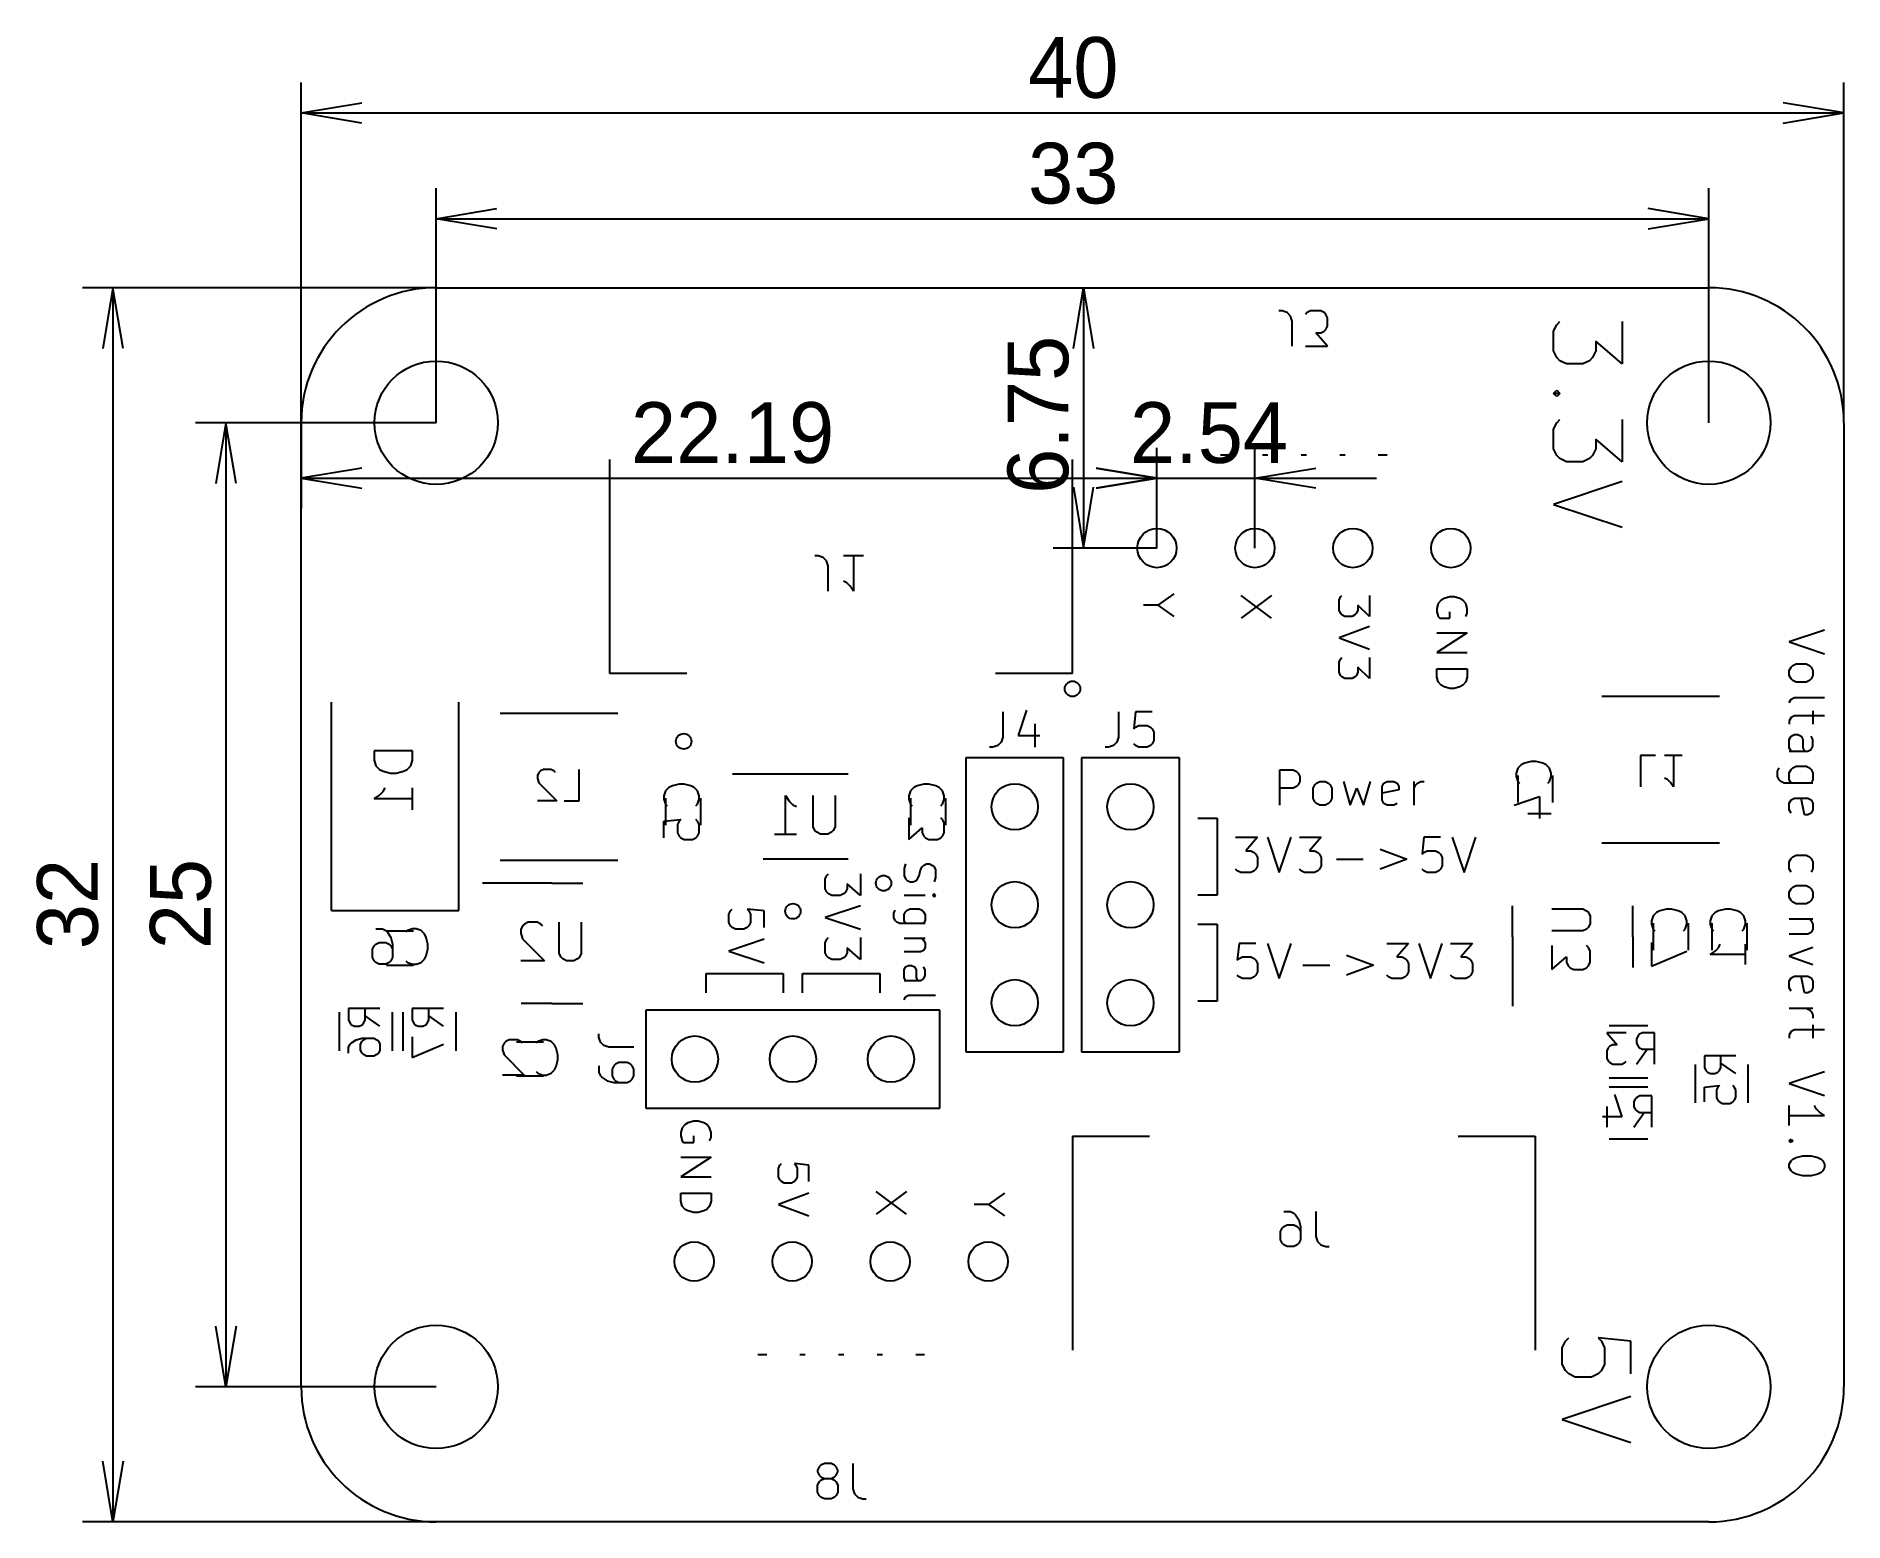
# Model space of a CAD drawing. Header units: millimetres. Extents: x -6.9 to 40, y -32 to 6.5.
import ezdxf
from ezdxf.enums import TextEntityAlignment as Align

# ---------------------------------------------------------------- set-up
doc = ezdxf.new("R2010")
doc.units = ezdxf.units.MM
for name, color, linetype in [('BLACK', 7, 'Continuous'), ('Default', 7, 'Continuous'), ('WHITE', 7, 'Continuous')]:
    doc.layers.add(name, color=color, linetype=linetype)
doc.styles.add('SEACAD_Solid_Edge_ANSI', font='seans.ttf')
doc.dimstyles.new('JIS_(mm)', dxfattribs={"dimtxt": 1.575, "dimasz": 1.575, "dimexe": 0.7875, "dimexo": 0, "dimgap": 0.39375, "dimtad": 1, "dimdsep": 46, "dimtxsty": 'SEACAD_Solid_Edge_ANSI', "dimblk1": '_SE_OPEN', "dimblk2": '_SE_OPEN', "dimsah": 1, "dimcen": 0.7875, "dimadec": 0, "dimazin": 0, "dimtfac": 0.5, "dimtmove": 0, "dimatfit": 3, "dimfxl": 1, "dimarcsym": 0})

msp = doc.modelspace()

# ---------------------------------------------------------------- blocks, each defined once
blk = doc.blocks.new('DMBLK1')
at = {"layer": 'Default', "color": 7, "linetype": 'Continuous'}
for p, q in [((0, -3.5), (0, 5.319)), ((40, -3.5), (40, 5.319)), ((0, 4.532), (40, 4.532))]:
    blk.add_line(p, q, dxfattribs=at)
for points in [[(1.575, 4.269), (0, 4.532), (1.575, 4.794)], [(38.425, 4.269), (40, 4.532), (38.425, 4.794)]]:
    blk.add_lwpolyline(points, dxfattribs=at)
at = {"layer": 'Default', "color": 7, "linetype": 'Continuous', "style": 'SEACAD_Solid_Edge_ANSI'}
blk.add_text('40', height=1.575, dxfattribs=at).set_placement((18.848, 6.5), align=Align.TOP_LEFT)
blk = doc.blocks.new('_SE_OPEN')
at = {"color": 0}
for p, q in [((-1, 0.1665), (0, 0)), ((0, 0), (-1, -0.1665)), ((0, 0), (-1, 0))]:
    blk.add_line(p, q, dxfattribs=at)
blk = doc.blocks.new('DMBLK2')
at = {"layer": 'Default', "color": 7, "linetype": 'Continuous'}
for p, q in [((3.5, 0), (-5.668, 0)), ((-4.881, 0), (-4.881, -32)), ((3.5, -32), (-5.668, -32))]:
    blk.add_line(p, q, dxfattribs=at)
for points in [[(-4.618, -1.575), (-4.881, 0), (-5.143, -1.575)], [(-4.618, -30.425), (-4.881, -32), (-5.143, -30.425)]]:
    blk.add_lwpolyline(points, dxfattribs=at)
at = {"layer": 'Default', "color": 7, "linetype": 'Continuous', "style": 'SEACAD_Solid_Edge_ANSI'}
blk.add_text('32', height=1.575, rotation=90, dxfattribs=at).set_placement((-6.85, -17.152), align=Align.TOP_LEFT)
blk = doc.blocks.new('DMBLK3')
at = {"layer": 'Default', "color": 7, "linetype": 'Continuous'}
for p, q in [((3.5, -3.5), (-2.741, -3.5)), ((-1.953, -3.5), (-1.953, -28.5)), ((3.5, -28.5), (-2.741, -28.5))]:
    blk.add_line(p, q, dxfattribs=at)
for points in [[(-1.691, -5.075), (-1.953, -3.5), (-2.216, -5.075)], [(-1.691, -26.925), (-1.953, -28.5), (-2.216, -26.925)]]:
    blk.add_lwpolyline(points, dxfattribs=at)
at = {"layer": 'Default', "color": 7, "linetype": 'Continuous', "style": 'SEACAD_Solid_Edge_ANSI'}
blk.add_text('25', height=1.575, rotation=90, dxfattribs=at).set_placement((-3.922, -17.152), align=Align.TOP_LEFT)
blk = doc.blocks.new('DMBLK4')
at = {"layer": 'Default', "color": 7, "linetype": 'Continuous'}
for p, q in [((3.5, -3.5), (3.5, 2.578)), ((36.5, -3.5), (36.5, 2.578)), ((3.5, 1.791), (36.5, 1.791))]:
    blk.add_line(p, q, dxfattribs=at)
for points in [[(5.075, 1.528), (3.5, 1.791), (5.075, 2.053)], [(34.925, 1.528), (36.5, 1.791), (34.925, 2.053)]]:
    blk.add_lwpolyline(points, dxfattribs=at)
at = {"layer": 'Default', "color": 7, "linetype": 'Continuous', "style": 'SEACAD_Solid_Edge_ANSI'}
blk.add_text('33', height=1.575, dxfattribs=at).set_placement((18.848, 3.76), align=Align.TOP_LEFT)
blk = doc.blocks.new('DMBLK5')
at = {"layer": 'Default', "color": 7, "linetype": 'Continuous'}
for p, q in [((22.19, -6.75), (22.19, -4.149)), ((24.73, -6.75), (24.73, -4.149)), ((19.04, -4.936), (27.88, -4.936))]:
    blk.add_line(p, q, dxfattribs=at)
for points in [[(20.615, -5.199), (22.19, -4.936), (20.615, -4.674)], [(26.305, -5.199), (24.73, -4.936), (26.305, -4.674)]]:
    blk.add_lwpolyline(points, dxfattribs=at)
at = {"layer": 'Default', "color": 7, "linetype": 'Continuous', "style": 'SEACAD_Solid_Edge_ANSI'}
blk.add_text('2.54', height=1.575, dxfattribs=at).set_placement((21.491, -2.968), align=Align.TOP_LEFT)
blk = doc.blocks.new('DMBLK6')
at = {"layer": 'Default', "color": 7, "linetype": 'Continuous'}
for p, q in [((0, -3.5), (0, -5.724)), ((22.19, -6.75), (22.19, -4.149)), ((0, -4.936), (22.19, -4.936))]:
    blk.add_line(p, q, dxfattribs=at)
for points in [[(1.575, -4.674), (0, -4.936), (1.575, -5.199)], [(20.615, -4.674), (22.19, -4.936), (20.615, -5.199)]]:
    blk.add_lwpolyline(points, dxfattribs=at)
at = {"layer": 'Default', "color": 7, "linetype": 'Continuous', "style": 'SEACAD_Solid_Edge_ANSI'}
blk.add_text('22.19', height=1.575, dxfattribs=at).set_placement((8.55, -2.968), align=Align.TOP_LEFT)
blk = doc.blocks.new('DMBLK7')
at = {"layer": 'Default', "color": 7, "linetype": 'Continuous'}
for p, q in [((3.5, 0), (21.071, 0)), ((20.284, 0), (20.284, -6.75)), ((22.19, -6.75), (19.496, -6.75))]:
    blk.add_line(p, q, dxfattribs=at)
for points in [[(20.021, -1.575), (20.284, 0), (20.546, -1.575)], [(20.021, -5.175), (20.284, -6.75), (20.546, -5.175)]]:
    blk.add_lwpolyline(points, dxfattribs=at)
at = {"layer": 'Default', "color": 7, "linetype": 'Continuous', "style": 'SEACAD_Solid_Edge_ANSI'}
blk.add_text('6.75', height=1.575, rotation=90, dxfattribs=at).set_placement((18.315, -5.344), align=Align.TOP_LEFT)

# ---------------------------------------------------------------- dimensions: what is measured, and where the dimension line sits
at = {"layer": 'Default', "color": 7, "linetype": 'Continuous'}
for base, p1, p2, angle, picture, middle, dimtype in [((0, 4.53152), (0, -3.5), (40, -3.5), 0, 'DMBLK1', (20, 4.53152), 161), ((3.5, 1.79082), (3.5, -3.5), (36.5, -3.5), 0, 'DMBLK4', (20, 1.79082), 161), ((-4.88086, 0), (3.5, 0), (3.5, -32), 270, 'DMBLK2', (-4.88086, -16), 161), ((20.28372, -6.75), (3.5, 0), (22.19, -6.75), 90, 'DMBLK7', (20.28372, -3.375), 160), ((22.19, -4.93634), (22.19, -6.75), (24.73, -6.75), 0, 'DMBLK5', (23.46, -4.93634), 161), ((-1.9533, -3.5), (3.5, -3.5), (3.5, -28.5), 270, 'DMBLK3', (-1.9533, -16), 161)]:
    dim = msp.add_linear_dim(base=base, p1=p1, p2=p2, angle=angle, text='\\A1;<>', dimstyle='JIS_(mm)', dxfattribs=at)
    dim.commit()
    dim.dimension.update_dxf_attribs({"geometry": picture, "text_midpoint": middle, "dimtype": dimtype})
dim = msp.add_linear_dim(base=(22.19, -4.93634), p1=(0, -3.5), p2=(22.19, -6.75), text='\\A1;<>', dimstyle='JIS_(mm)', dxfattribs=at)
dim.commit()
dim.dimension.update_dxf_attribs({"geometry": 'DMBLK6', "text_midpoint": (11.095, -4.93634), "dimtype": 160})

# ---------------------------------------------------------------- linework, layer by layer
at = {"layer": 'BLACK', "color": 7, "linetype": 'Continuous'}
for p, q in [((3.5, 0), (36.5, 0)), ((25.4339, -0.60234), (25.3469, -0.60234)), ((25.5646, -0.64589), (25.4339, -0.60234)), ((25.6517, -0.73297), (25.5646, -0.64589)), ((25.6952, -0.8636), (25.6517, -0.73297)), ((25.6952, -1.51674), (25.6952, -0.8636)), ((26.0871, -0.64589), (26.0435, -0.68943)), ((26.1742, -0.60234), (26.0871, -0.64589)), ((26.4354, -0.60234), (26.1742, -0.60234)), ((26.5225, -0.64589), (26.4354, -0.60234)), ((26.5661, -0.68943), (26.5225, -0.64589)), ((26.6096, -0.77651), (26.5661, -0.68943)), ((26.6096, -0.99423), (26.6096, -0.77651)), ((32.5543, -0.96), (32.639, -0.87533)), ((34.2477, -0.87533), (34.2477, -1.976)), ((26.6096, -1.51674), (26.3048, -1.1684)), ((26.3048, -1.1684), (26.4354, -1.1684)), ((26.4354, -1.1684), (26.5225, -1.12486)), ((26.5225, -1.12486), (26.5661, -1.08131)), ((26.5661, -1.08131), (26.6096, -0.99423)), ((32.4697, -1.12933), (32.5543, -0.96)), ((32.4697, -1.63733), (32.4697, -1.12933)), ((34.2477, -1.976), (33.5703, -1.38333)), ((33.5703, -1.38333), (33.5703, -1.63733)), ((26.0435, -1.51674), (26.6096, -1.51674)), ((32.5543, -1.80667), (32.4697, -1.63733)), ((32.639, -1.89133), (32.5543, -1.80667)), ((33.4857, -1.80667), (33.401, -1.89133)), ((33.5703, -1.63733), (33.4857, -1.80667)), ((32.8083, -1.976), (32.639, -1.89133)), ((33.2317, -1.976), (32.8083, -1.976)), ((33.401, -1.89133), (33.2317, -1.976)), ((32.4697, -2.738), (32.5543, -2.65333)), ((32.5543, -2.82267), (32.4697, -2.738)), ((32.639, -2.738), (32.4697, -2.738)), ((32.5543, -2.65333), (32.639, -2.738)), ((32.639, -2.738), (32.5543, -2.82267)), ((0, -28.5), (0, -3.5)), ((32.4697, -3.66933), (32.5543, -3.5)), ((32.4697, -4.17733), (32.4697, -3.66933)), ((32.5543, -3.5), (32.639, -3.41533)), ((34.2477, -3.41533), (34.2477, -4.516)), ((40, -3.5), (40, -28.5)), ((32.5543, -4.34667), (32.4697, -4.17733)), ((33.5703, -4.17733), (33.4857, -4.34667)), ((34.2477, -4.516), (33.5703, -3.92333)), ((33.5703, -3.92333), (33.5703, -4.17733)), ((8, -10), (8, -4.45)), ((20, -10), (20, -4.45)), ((24.067, -4.3395), (23.841, -4.3395)), ((25.067, -4.3395), (24.929, -4.3395)), ((26.067, -4.3395), (25.929, -4.3395)), ((27.067, -4.3395), (26.929, -4.3395)), ((28.159, -4.3395), (27.929, -4.3395)), ((32.639, -4.43133), (32.5543, -4.34667)), ((32.8083, -4.516), (32.639, -4.43133)), ((33.2317, -4.516), (32.8083, -4.516)), ((33.401, -4.43133), (33.2317, -4.516)), ((33.4857, -4.34667), (33.401, -4.43133)), ((34.2477, -5.024), (32.4697, -5.61667)), ((32.4697, -5.61667), (34.2477, -6.20933)), ((13.4039, -6.95234), (13.3169, -6.95234)), ((13.5346, -6.99588), (13.4039, -6.95234)), ((13.6217, -7.08297), (13.5346, -6.99588)), ((14.5796, -6.95234), (14.0571, -6.95234)), ((14.3183, -6.95234), (14.3183, -7.86674)), ((13.6652, -7.2136), (13.6217, -7.08297)), ((13.6652, -7.86674), (13.6652, -7.2136)), ((14.1442, -7.64903), (14.0571, -7.60548)), ((14.2313, -7.73611), (14.1442, -7.64903)), ((14.3183, -7.86674), (14.2313, -7.73611)), ((22.6281, -7.93373), (22.2156, -8.23006)), ((22.2156, -8.23006), (21.8407, -8.23006)), ((22.2156, -8.23006), (22.6281, -8.52639)), ((25.1635, -7.97606), (24.3761, -8.56873)), ((25.1635, -8.56873), (24.3761, -7.97606)), ((26.9115, -8.10306), (26.949, -8.01839)), ((26.9115, -8.35706), (26.9115, -8.10306)), ((26.949, -8.44173), (26.9115, -8.35706)), ((26.949, -8.01839), (26.9865, -7.97606)), ((27.3989, -8.35706), (27.3615, -8.44173)), ((27.6989, -8.52639), (27.3989, -8.23006)), ((27.3989, -8.23006), (27.3989, -8.35706)), ((27.6989, -7.97606), (27.6989, -8.52639)), ((29.4844, -8.18773), (29.4469, -8.31473)), ((29.4469, -8.31473), (29.4469, -8.39939)), ((29.4469, -8.39939), (29.4844, -8.52639)), ((29.5594, -8.10306), (29.4844, -8.18773)), ((29.6344, -8.06073), (29.5594, -8.10306)), ((29.7844, -8.01839), (29.6344, -8.06073)), ((29.8969, -8.01839), (29.7844, -8.01839)), ((29.7844, -8.56873), (29.7844, -8.39939)), ((30.0469, -8.06073), (29.8969, -8.01839)), ((30.1219, -8.10306), (30.0469, -8.06073)), ((30.1968, -8.18773), (30.1219, -8.10306)), ((30.2343, -8.31473), (30.1968, -8.18773)), ((30.2343, -8.44173), (30.2343, -8.31473)), ((27.6989, -8.78039), (26.9115, -9.07673)), ((26.9865, -8.48406), (26.949, -8.44173)), ((27.0615, -8.52639), (26.9865, -8.48406)), ((27.249, -8.52639), (27.0615, -8.52639)), ((27.324, -8.48406), (27.249, -8.52639)), ((27.3615, -8.44173), (27.324, -8.48406)), ((29.4844, -8.52639), (29.5219, -8.56873)), ((29.5219, -8.56873), (29.7844, -8.56873)), ((30.1968, -8.52639), (30.2343, -8.44173)), ((39.5007, -8.88074), (38.5863, -9.18554)), ((26.9115, -9.07673), (27.6989, -9.37306)), ((29.4469, -8.94973), (30.2343, -8.94973)), ((30.2343, -8.94973), (29.4469, -9.45773)), ((38.5863, -9.18554), (39.5007, -9.49034)), ((26.9115, -9.71173), (26.949, -9.62706)), ((26.9115, -9.96573), (26.9115, -9.71173)), ((26.949, -9.62706), (26.9865, -9.58473)), ((27.6989, -10.1351), (27.3989, -9.83873)), ((27.3989, -9.83873), (27.3989, -9.96573)), ((27.6989, -9.58473), (27.6989, -10.1351)), ((29.4469, -9.45773), (30.2343, -9.45773)), ((38.5863, -9.92577), (38.6299, -9.83868)), ((38.6299, -9.83868), (38.6734, -9.79514)), ((38.6734, -9.79514), (38.7605, -9.7516)), ((38.7605, -9.7516), (39.0218, -9.7516)), ((39.0218, -9.7516), (39.1089, -9.79514)), ((39.1089, -9.79514), (39.1524, -9.83868)), ((39.1524, -9.83868), (39.1959, -9.92577)), ((10, -10), (8, -10)), ((20, -10), (18, -10)), ((26.949, -10.0504), (26.9115, -9.96573)), ((26.9865, -10.0927), (26.949, -10.0504)), ((27.0615, -10.1351), (26.9865, -10.0927)), ((27.249, -10.1351), (27.0615, -10.1351)), ((27.324, -10.0927), (27.249, -10.1351)), ((27.3615, -10.0504), (27.324, -10.0927)), ((27.3989, -9.96573), (27.3615, -10.0504)), ((29.4469, -9.88106), (30.2343, -9.88106)), ((29.4469, -10.0927), (29.4469, -9.88106)), ((29.4844, -10.2197), (29.4469, -10.0927)), ((29.5594, -10.3044), (29.4844, -10.2197)), ((29.6344, -10.3467), (29.5594, -10.3044)), ((30.1219, -10.3044), (30.0469, -10.3467)), ((30.1968, -10.2197), (30.1219, -10.3044)), ((30.2343, -10.0927), (30.1968, -10.2197)), ((30.2343, -9.88106), (30.2343, -10.0927)), ((38.5863, -10.0564), (38.5863, -9.92577)), ((38.6299, -10.1435), (38.5863, -10.0564)), ((38.6734, -10.187), (38.6299, -10.1435)), ((38.7605, -10.2306), (38.6734, -10.187)), ((39.0218, -10.2306), (38.7605, -10.2306)), ((39.1089, -10.187), (39.0218, -10.2306)), ((39.1524, -10.1435), (39.1089, -10.187)), ((39.1959, -10.0564), (39.1524, -10.1435)), ((39.1959, -9.92577), (39.1959, -10.0564)), ((0.786, -16.15), (0.786, -10.75)), ((4.086, -16.15), (4.086, -10.75)), ((29.7844, -10.3891), (29.6344, -10.3467)), ((29.8969, -10.3891), (29.7844, -10.3891)), ((30.0469, -10.3467), (29.8969, -10.3891)), ((36.774, -10.595), (33.726, -10.595)), ((38.5863, -10.7531), (38.6299, -10.666)), ((38.6299, -10.666), (38.717, -10.6225)), ((38.717, -10.6225), (39.5007, -10.6225)), ((5.162, -11.031), (8.21, -11.031)), ((18.1952, -10.9993), (18.1952, -11.6524)), ((18.8048, -10.9557), (18.5871, -11.6089)), ((21.1952, -10.9993), (21.1952, -11.6524)), ((21.6306, -10.9993), (21.5871, -11.4347)), ((22.0661, -10.9993), (21.6306, -10.9993)), ((38.6299, -11.145), (38.5863, -11.2321)), ((38.5863, -11.2321), (38.5863, -11.3191)), ((38.717, -11.1014), (38.6299, -11.145)), ((39.5007, -11.1014), (38.717, -11.1014)), ((39.1959, -10.9708), (39.1959, -11.3191)), ((18.1952, -11.6524), (18.1517, -11.783)), ((18.5871, -11.6089), (19.1531, -11.6089)), ((19.0225, -11.3041), (19.0225, -11.9137)), ((21.1952, -11.6524), (21.1517, -11.783)), ((21.5871, -11.4347), (21.6306, -11.3911)), ((21.6306, -11.3911), (21.7177, -11.3476)), ((21.7177, -11.3476), (21.9354, -11.3476)), ((21.9354, -11.3476), (22.0225, -11.3911)), ((22.0225, -11.3911), (22.0661, -11.4347)), ((22.0661, -11.4347), (22.1096, -11.5218)), ((22.1096, -11.5218), (22.1096, -11.7395)), ((38.5863, -11.711), (38.6299, -11.6239)), ((38.5863, -11.9287), (38.5863, -11.711)), ((38.6299, -11.6239), (38.717, -11.5804)), ((38.717, -11.5804), (38.8041, -11.5804)), ((38.8041, -11.5804), (38.8911, -11.6239)), ((38.8911, -11.6239), (38.9347, -11.711)), ((38.9347, -11.711), (38.9347, -11.9287)), ((39.1959, -11.711), (39.1524, -11.6239)), ((39.1959, -11.8852), (39.1959, -11.711)), ((2.88838, -12.0119), (1.88838, -12.0119)), ((1.88838, -12.0119), (1.88838, -12.25)), ((2.88838, -12.25), (2.88838, -12.0119)), ((17.9339, -11.9137), (17.8469, -11.9137)), ((18.0646, -11.8701), (17.9339, -11.9137)), ((18.1517, -11.783), (18.0646, -11.8701)), ((20.9339, -11.9137), (20.8469, -11.9137)), ((21.0646, -11.8701), (20.9339, -11.9137)), ((21.1517, -11.783), (21.0646, -11.8701)), ((21.6306, -11.8701), (21.5871, -11.8266)), ((21.7177, -11.9137), (21.6306, -11.8701)), ((21.9354, -11.9137), (21.7177, -11.9137)), ((22.0225, -11.8701), (21.9354, -11.9137)), ((22.0661, -11.8266), (22.0225, -11.8701)), ((22.1096, -11.7395), (22.0661, -11.8266)), ((35.1145, -12.1323), (34.7275, -12.1323)), ((34.7275, -12.1323), (34.7275, -12.9451)), ((35.8112, -12.1323), (35.3468, -12.1323)), ((35.579, -12.1323), (35.579, -12.9451)), ((38.6299, -12.0158), (38.5863, -11.9287)), ((38.5863, -12.0158), (39.0653, -12.0158)), ((38.9347, -11.9287), (38.9782, -12.0158)), ((39.0653, -12.0158), (39.1524, -11.9723)), ((39.1524, -11.9723), (39.1959, -11.8852)), ((1.88838, -12.25), (1.936, -12.3929)), ((1.936, -12.3929), (2.03124, -12.4881)), ((2.03124, -12.4881), (2.12648, -12.5357)), ((2.12648, -12.5357), (2.31695, -12.5833)), ((2.31695, -12.5833), (2.45981, -12.5833)), ((2.45981, -12.5833), (2.65028, -12.5357)), ((2.65028, -12.5357), (2.74552, -12.4881)), ((2.74552, -12.4881), (2.84076, -12.3929)), ((2.84076, -12.3929), (2.88838, -12.25)), ((6.16348, -12.5683), (6.12478, -12.6457)), ((6.12478, -12.6457), (6.12478, -12.7231)), ((6.20219, -12.5296), (6.16348, -12.5683)), ((6.2796, -12.4909), (6.20219, -12.5296)), ((6.47312, -12.4909), (6.2796, -12.4909)), ((6.55053, -12.5296), (6.47312, -12.4909)), ((6.58924, -12.5683), (6.55053, -12.5296)), ((7.20851, -13.3037), (7.20851, -12.4909)), ((14.181, -12.616), (11.181, -12.616)), ((17.23, -12.19), (17.23, -19.81)), ((19.77, -12.19), (17.23, -12.19)), ((19.77, -14.095), (19.77, -12.19)), ((20.23, -12.19), (20.23, -19.81)), ((22.77, -12.19), (20.23, -12.19)), ((22.77, -14.095), (22.77, -12.19)), ((25.371, -13.4137), (25.371, -12.4993)), ((25.371, -12.4993), (25.7193, -12.4993)), ((25.7193, -12.4993), (25.8064, -12.5428)), ((25.8064, -12.5428), (25.8499, -12.5863)), ((25.8499, -12.5863), (25.8935, -12.6734)), ((31.5428, -12.4557), (31.4993, -12.5863)), ((31.4993, -12.5863), (31.4993, -12.6734)), ((31.6299, -12.3686), (31.5428, -12.4557)), ((31.5524, -13.35), (31.5524, -12.65)), ((31.717, -12.3251), (31.6299, -12.3686)), ((31.8911, -12.2815), (31.717, -12.3251)), ((32.0218, -12.2815), (31.8911, -12.2815)), ((32.1959, -12.3251), (32.0218, -12.2815)), ((32.283, -12.3686), (32.1959, -12.3251)), ((32.3701, -12.4557), (32.283, -12.3686)), ((32.4137, -12.5863), (32.3701, -12.4557)), ((32.4137, -12.6734), (32.4137, -12.5863)), ((32.4476, -12.65), (32.4476, -13.35)), ((38.2815, -12.5383), (38.3251, -12.4513)), ((38.2815, -12.669), (38.2815, -12.5383)), ((38.5863, -12.5819), (38.6299, -12.4948)), ((38.5863, -12.7561), (38.5863, -12.5819)), ((38.6299, -12.4948), (38.6734, -12.4513)), ((38.6734, -12.4513), (38.7605, -12.4077)), ((38.7605, -12.4077), (39.0218, -12.4077)), ((39.0218, -12.4077), (39.1089, -12.4513)), ((39.1089, -12.4513), (39.1524, -12.4948)), ((39.1524, -12.4948), (39.1959, -12.5819)), ((39.1959, -12.5819), (39.1959, -12.7561)), ((2.03124, -13.1548), (2.12648, -13.0595)), ((2.12648, -13.0595), (2.17409, -12.9643)), ((2.88838, -13.5357), (2.88838, -12.9643)), ((6.12478, -12.7231), (6.16348, -12.8392)), ((6.16348, -12.8392), (6.62794, -13.3037)), ((9.4488, -13.0447), (9.40526, -13.1753)), ((9.53589, -12.9576), (9.4488, -13.0447)), ((9.62297, -12.9141), (9.53589, -12.9576)), ((9.79714, -12.8705), (9.62297, -12.9141)), ((9.92777, -12.8705), (9.79714, -12.8705)), ((10.1019, -12.9141), (9.92777, -12.8705)), ((10.189, -12.9576), (10.1019, -12.9141)), ((10.2761, -13.0447), (10.189, -12.9576)), ((10.3197, -13.1753), (10.2761, -13.0447)), ((15.7988, -13.0447), (15.7553, -13.1753)), ((15.8859, -12.9576), (15.7988, -13.0447)), ((15.973, -12.9141), (15.8859, -12.9576)), ((16.1471, -12.8705), (15.973, -12.9141)), ((16.2778, -12.8705), (16.1471, -12.8705)), ((16.4519, -12.9141), (16.2778, -12.8705)), ((16.539, -12.9576), (16.4519, -12.9141)), ((16.6261, -13.0447), (16.539, -12.9576)), ((16.6697, -13.1753), (16.6261, -13.0447)), ((25.7193, -12.9782), (25.371, -12.9782)), ((25.8064, -12.9347), (25.7193, -12.9782)), ((25.8499, -12.8911), (25.8064, -12.9347)), ((25.8935, -12.8041), (25.8499, -12.8911)), ((25.8935, -12.6734), (25.8935, -12.8041)), ((26.2418, -12.9782), (26.2854, -12.8911)), ((26.2418, -13.2395), (26.2418, -12.9782)), ((26.2854, -12.8911), (26.3289, -12.8476)), ((26.3289, -12.8476), (26.416, -12.8041)), ((26.416, -12.8041), (26.5466, -12.8041)), ((26.5466, -12.8041), (26.6337, -12.8476)), ((26.6337, -12.8476), (26.6773, -12.8911)), ((26.6773, -12.8911), (26.7208, -12.9782)), ((26.7208, -12.9782), (26.7208, -13.2395)), ((27.0256, -12.8041), (27.1998, -13.4137)), ((27.1998, -13.4137), (27.3739, -12.9782)), ((27.3739, -12.9782), (27.5481, -13.4137)), ((27.5481, -13.4137), (27.7223, -12.8041)), ((28.0271, -12.9347), (28.0706, -12.8476)), ((28.0271, -13.283), (28.0271, -12.9347)), ((28.4625, -13.0218), (28.0271, -13.1089)), ((28.0706, -12.8476), (28.1577, -12.8041)), ((28.1577, -12.8041), (28.3319, -12.8041)), ((28.3319, -12.8041), (28.419, -12.8476)), ((28.419, -12.8476), (28.4625, -12.9347)), ((28.4625, -12.9347), (28.4625, -13.0218)), ((28.8544, -13.4137), (28.8544, -12.8041)), ((28.8544, -12.9782), (28.8979, -12.8911)), ((28.8979, -12.8911), (28.9415, -12.8476)), ((28.9415, -12.8476), (29.0286, -12.8041)), ((29.0286, -12.8041), (29.1157, -12.8041)), ((31.4993, -12.6734), (31.5428, -12.8041)), ((31.5428, -12.8041), (31.5863, -12.8476)), ((32.3266, -12.8476), (32.3701, -12.8041)), ((32.3701, -12.8041), (32.4137, -12.6734)), ((35.4242, -12.7516), (35.3468, -12.7129)), ((35.5016, -12.829), (35.4242, -12.7516)), ((35.579, -12.9451), (35.5016, -12.829)), ((38.3251, -12.7561), (38.2815, -12.669)), ((38.3686, -12.7996), (38.3251, -12.7561)), ((38.4557, -12.8431), (38.3686, -12.7996)), ((39.1959, -12.8431), (38.4557, -12.8431)), ((38.6299, -12.8431), (38.5863, -12.7561)), ((39.1959, -12.7561), (39.1524, -12.8431)), ((1.88838, -13.25), (2.03124, -13.1548)), ((2.88838, -13.25), (1.88838, -13.25)), ((6.62794, -13.3037), (6.12478, -13.3037)), ((6.82147, -13.3037), (7.20851, -13.3037)), ((9.40526, -13.1753), (9.40526, -13.2624)), ((9.40526, -13.2624), (9.4488, -13.3931)), ((9.4488, -13.3931), (9.49234, -13.4366)), ((9.4584, -13.939), (9.4584, -13.239)), ((10.2326, -13.4366), (10.2761, -13.3931)), ((10.2761, -13.3931), (10.3197, -13.2624)), ((10.3197, -13.2624), (10.3197, -13.1753)), ((10.3536, -13.239), (10.3536, -13.939)), ((12.5572, -14.1684), (12.5572, -13.1684)), ((12.5572, -13.1684), (12.6524, -13.3112)), ((12.6524, -13.3112), (12.7477, -13.4065)), ((12.7477, -13.4065), (12.8429, -13.4541)), ((13.2715, -13.9779), (13.2715, -13.1684)), ((13.8429, -13.1684), (13.8429, -13.9779)), ((15.7553, -13.1753), (15.7553, -13.2624)), ((15.7553, -13.2624), (15.7988, -13.3931)), ((15.7988, -13.3931), (15.8423, -13.4366)), ((15.8084, -13.939), (15.8084, -13.239)), ((16.5826, -13.4366), (16.6261, -13.3931)), ((16.6261, -13.3931), (16.6697, -13.2624)), ((16.6697, -13.2624), (16.6697, -13.1753)), ((16.7036, -13.239), (16.7036, -13.939)), ((26.2854, -13.3266), (26.2418, -13.2395)), ((26.3289, -13.3701), (26.2854, -13.3266)), ((26.416, -13.4137), (26.3289, -13.3701)), ((26.5466, -13.4137), (26.416, -13.4137)), ((26.6337, -13.3701), (26.5466, -13.4137)), ((26.6773, -13.3266), (26.6337, -13.3701)), ((26.7208, -13.2395), (26.6773, -13.3266)), ((28.0706, -13.3701), (28.0271, -13.283)), ((28.1577, -13.4137), (28.0706, -13.3701)), ((28.3319, -13.4137), (28.1577, -13.4137)), ((28.419, -13.3701), (28.3319, -13.4137)), ((31.4557, -13.4137), (32.1089, -13.1959)), ((32.1089, -13.1959), (32.1089, -13.762)), ((38.5863, -13.3657), (38.6299, -13.2786)), ((38.5863, -13.5398), (38.5863, -13.3657)), ((38.6299, -13.6269), (38.5863, -13.5398)), ((38.6299, -13.2786), (38.717, -13.235)), ((38.717, -13.235), (39.0653, -13.235)), ((38.9782, -13.6705), (38.8911, -13.235)), ((39.0653, -13.235), (39.1524, -13.2786)), ((39.1524, -13.2786), (39.1959, -13.3657)), ((39.1959, -13.5398), (39.1524, -13.6269)), ((39.1959, -13.3657), (39.1959, -13.5398)), ((9.40526, -13.8285), (9.84068, -13.7849)), ((9.40526, -14.2639), (9.40526, -13.8285)), ((9.79714, -13.8285), (9.7536, -13.9156)), ((9.7536, -13.9156), (9.7536, -14.1333)), ((9.84068, -13.7849), (9.79714, -13.8285)), ((10.2761, -13.8285), (10.2326, -13.7849)), ((10.3197, -13.9156), (10.2761, -13.8285)), ((10.3197, -14.1333), (10.3197, -13.9156)), ((13.3191, -14.0731), (13.2715, -13.9779)), ((13.8429, -13.9779), (13.7953, -14.0731)), ((15.7553, -13.7414), (15.7553, -14.3075)), ((15.7553, -14.3075), (16.1036, -14.0027)), ((16.1036, -14.0027), (16.1036, -14.1333)), ((16.6261, -13.7849), (16.5826, -13.7414)), ((16.6697, -13.872), (16.6261, -13.7849)), ((16.6697, -14.1333), (16.6697, -13.872)), ((23.25, -13.75), (23.75, -13.75)), ((23.75, -13.75), (23.75, -15.75)), ((31.8041, -13.6314), (32.4137, -13.6314)), ((39.0653, -13.6705), (38.9782, -13.6705)), ((39.1524, -13.6269), (39.0653, -13.6705)), ((9.7536, -14.1333), (9.79714, -14.2204)), ((9.79714, -14.2204), (9.84068, -14.2639)), ((9.84068, -14.2639), (9.92777, -14.3075)), ((9.92777, -14.3075), (10.1455, -14.3075)), ((10.1455, -14.3075), (10.2326, -14.2639)), ((10.2326, -14.2639), (10.2761, -14.2204)), ((10.2761, -14.2204), (10.3197, -14.1333)), ((12.2715, -14.1684), (12.8429, -14.1684)), ((13.3667, -14.1208), (13.3191, -14.0731)), ((13.462, -14.1684), (13.3667, -14.1208)), ((13.6524, -14.1684), (13.462, -14.1684)), ((13.7477, -14.1208), (13.6524, -14.1684)), ((13.7953, -14.0731), (13.7477, -14.1208)), ((16.1036, -14.1333), (16.1471, -14.2204)), ((16.1471, -14.2204), (16.1907, -14.2639)), ((16.1907, -14.2639), (16.2778, -14.3075)), ((16.2778, -14.3075), (16.4955, -14.3075)), ((16.4955, -14.3075), (16.5826, -14.2639)), ((16.5826, -14.2639), (16.6261, -14.2204)), ((16.6261, -14.2204), (16.6697, -14.1333)), ((19.77, -19.81), (19.77, -14.095)), ((22.77, -19.81), (22.77, -14.095)), ((24.2297, -14.2493), (24.7957, -14.2493)), ((24.7957, -14.2493), (24.4909, -14.5976)), ((25.057, -14.2493), (25.3618, -15.1637)), ((25.3618, -15.1637), (25.6666, -14.2493)), ((25.8843, -14.2493), (26.4504, -14.2493)), ((26.4504, -14.2493), (26.1456, -14.5976)), ((29.1065, -14.2493), (29.0629, -14.6847)), ((29.5419, -14.2493), (29.1065, -14.2493)), ((29.8467, -14.2493), (30.1515, -15.1637)), ((30.1515, -15.1637), (30.4563, -14.2493)), ((36.774, -14.405), (33.726, -14.405)), ((5.162, -14.841), (8.21, -14.841)), ((14.181, -14.816), (11.981, -14.816)), ((15.673, -14.9399), (15.6343, -15.0561)), ((16.0988, -15.0174), (16.1375, -14.9787)), ((16.1375, -14.9787), (16.2149, -14.9399)), ((16.2149, -14.9399), (16.2923, -14.9399)), ((16.2923, -14.9399), (16.3697, -14.9787)), ((16.3697, -14.9787), (16.4084, -15.0174)), ((24.4909, -14.5976), (24.6216, -14.5976)), ((24.6216, -14.5976), (24.7087, -14.6411)), ((24.7087, -14.6411), (24.7522, -14.6847)), ((24.7522, -14.6847), (24.7957, -14.7718)), ((24.7957, -14.9895), (24.7522, -15.0766)), ((24.7957, -14.7718), (24.7957, -14.9895)), ((26.1456, -14.5976), (26.2762, -14.5976)), ((26.2762, -14.5976), (26.3633, -14.6411)), ((26.3633, -14.6411), (26.4068, -14.6847)), ((26.4068, -14.6847), (26.4504, -14.7718)), ((26.4504, -14.9895), (26.4068, -15.0766)), ((26.4504, -14.7718), (26.4504, -14.9895)), ((26.8423, -14.8153), (27.5389, -14.8153)), ((27.9744, -14.5541), (28.6711, -14.8153)), ((28.6711, -14.8153), (27.9744, -15.0766)), ((29.0629, -14.6847), (29.1065, -14.6411)), ((29.1065, -14.6411), (29.1936, -14.5976)), ((29.1936, -14.5976), (29.4113, -14.5976)), ((29.4113, -14.5976), (29.4984, -14.6411)), ((29.4984, -14.6411), (29.5419, -14.6847)), ((29.5419, -14.6847), (29.5855, -14.7718)), ((29.5855, -14.9895), (29.5419, -15.0766)), ((29.5855, -14.7718), (29.5855, -14.9895)), ((38.5863, -14.8897), (38.6299, -14.8026)), ((38.5863, -15.0638), (38.5863, -14.8897)), ((38.6299, -14.8026), (38.6734, -14.759)), ((38.6734, -14.759), (38.7605, -14.7155)), ((38.7605, -14.7155), (39.0218, -14.7155)), ((39.0218, -14.7155), (39.1089, -14.759)), ((39.1089, -14.759), (39.1524, -14.8026)), ((39.1524, -14.8026), (39.1959, -14.8897)), ((39.1959, -14.8897), (39.1959, -15.0638)), ((6.5, -15.44), (4.7, -15.44)), ((6.5, -15.44), (7.3, -15.44)), ((13.5863, -15.3277), (13.6299, -15.2406)), ((13.5863, -15.589), (13.5863, -15.3277)), ((13.6299, -15.2406), (13.6734, -15.1971)), ((14.5007, -15.7631), (14.1524, -15.4583)), ((14.1524, -15.4583), (14.1524, -15.589)), ((14.5007, -15.1971), (14.5007, -15.7631)), ((15.6343, -15.0561), (15.6343, -15.2496)), ((15.6343, -15.2496), (15.673, -15.327)), ((15.673, -15.327), (15.7117, -15.3657)), ((15.7117, -15.3657), (15.7891, -15.4044)), ((15.7891, -15.4044), (15.8665, -15.4044)), ((15.8665, -15.4044), (15.9439, -15.3657)), ((15.9439, -15.3657), (15.9826, -15.327)), ((15.9826, -15.327), (16.0214, -15.2496)), ((16.0214, -15.2496), (16.0601, -15.0948)), ((16.0601, -15.0948), (16.0988, -15.0174)), ((16.4084, -15.0174), (16.4471, -15.0948)), ((16.4471, -15.2883), (16.4084, -15.4044)), ((16.4471, -15.0948), (16.4471, -15.2883)), ((24.2732, -15.1201), (24.2297, -15.0766)), ((24.3603, -15.1637), (24.2732, -15.1201)), ((24.6216, -15.1637), (24.3603, -15.1637)), ((24.7087, -15.1201), (24.6216, -15.1637)), ((24.7522, -15.0766), (24.7087, -15.1201)), ((25.9279, -15.1201), (25.8843, -15.0766)), ((26.0149, -15.1637), (25.9279, -15.1201)), ((26.2762, -15.1637), (26.0149, -15.1637)), ((26.3633, -15.1201), (26.2762, -15.1637)), ((26.4068, -15.0766), (26.3633, -15.1201)), ((29.1065, -15.1201), (29.0629, -15.0766)), ((29.1936, -15.1637), (29.1065, -15.1201)), ((29.4113, -15.1637), (29.1936, -15.1637)), ((29.4984, -15.1201), (29.4113, -15.1637)), ((29.5419, -15.0766), (29.4984, -15.1201)), ((38.6299, -15.1509), (38.5863, -15.0638)), ((39.1959, -15.0638), (39.1524, -15.1509)), ((13.6299, -15.6761), (13.5863, -15.589)), ((13.6734, -15.7196), (13.6299, -15.6761)), ((13.7605, -15.7631), (13.6734, -15.7196)), ((13.9782, -15.7631), (13.7605, -15.7631)), ((14.0653, -15.7196), (13.9782, -15.7631)), ((14.1089, -15.6761), (14.0653, -15.7196)), ((14.1524, -15.589), (14.1089, -15.6761)), ((15.6343, -15.7527), (16.1762, -15.7527)), ((16.4084, -15.714), (16.3697, -15.7527)), ((16.3697, -15.7527), (16.4084, -15.7915)), ((16.4471, -15.7527), (16.3697, -15.7527)), ((16.4471, -15.7527), (16.4084, -15.714)), ((16.4084, -15.7915), (16.4471, -15.7527)), ((23.75, -15.75), (23.25, -15.75)), ((38.5863, -15.6734), (38.6299, -15.5863)), ((38.5863, -15.8041), (38.5863, -15.6734)), ((38.6299, -15.8911), (38.5863, -15.8041)), ((38.6299, -15.5863), (38.6734, -15.5428)), ((38.6734, -15.9347), (38.6299, -15.8911)), ((38.6734, -15.5428), (38.7605, -15.4993)), ((38.7605, -15.9782), (38.6734, -15.9347)), ((38.7605, -15.4993), (39.0218, -15.4993)), ((39.0218, -15.4993), (39.1089, -15.5428)), ((39.1089, -15.9347), (39.0218, -15.9782)), ((39.1089, -15.5428), (39.1524, -15.5863)), ((39.1524, -15.8911), (39.1089, -15.9347)), ((39.1524, -15.5863), (39.1959, -15.6734)), ((39.1959, -15.8041), (39.1524, -15.8911)), ((39.1959, -15.6734), (39.1959, -15.8041)), ((0.786, -16.15), (4.086, -16.15)), ((11.0863, -16.2421), (11.1299, -16.155)), ((11.0863, -16.4598), (11.0863, -16.2421)), ((11.1299, -16.155), (11.1734, -16.1115)), ((12.0007, -16.155), (11.5653, -16.1115)), ((11.5653, -16.1115), (11.6089, -16.155)), ((11.6089, -16.155), (11.6524, -16.2421)), ((11.6524, -16.2421), (11.6524, -16.4598)), ((12.0007, -16.5905), (12.0007, -16.155)), ((14.5007, -16.0244), (13.5863, -16.3292)), ((13.5863, -16.3292), (14.5007, -16.634)), ((15.3634, -16.2172), (15.4021, -16.1398)), ((15.3634, -16.3333), (15.3634, -16.2172)), ((15.4021, -16.4107), (15.3634, -16.3333)), ((15.6343, -16.2559), (15.673, -16.1785)), ((15.6343, -16.4107), (15.6343, -16.2559)), ((15.673, -16.1785), (15.7117, -16.1398)), ((15.7117, -16.1398), (15.7891, -16.1011)), ((15.7891, -16.1011), (16.0214, -16.1011)), ((16.0214, -16.1011), (16.0988, -16.1398)), ((16.0988, -16.1398), (16.1375, -16.1785)), ((16.1375, -16.1785), (16.1762, -16.2559)), ((16.1762, -16.2559), (16.1762, -16.4107)), ((31.412, -16.829), (31.412, -16.029)), ((32.4244, -16.1071), (33.2339, -16.1071)), ((33.2339, -16.1071), (33.3291, -16.1547)), ((33.3291, -16.1547), (33.3768, -16.2023)), ((33.3768, -16.2023), (33.4244, -16.2976)), ((33.4244, -16.2976), (33.4244, -16.488)), ((34.532, -16.829), (34.532, -16.029)), ((35.0548, -16.2847), (35.0113, -16.4153)), ((35.1419, -16.1976), (35.0548, -16.2847)), ((35.229, -16.1541), (35.1419, -16.1976)), ((35.4031, -16.1105), (35.229, -16.1541)), ((35.5338, -16.1105), (35.4031, -16.1105)), ((35.7079, -16.1541), (35.5338, -16.1105)), ((35.795, -16.1976), (35.7079, -16.1541)), ((35.8821, -16.2847), (35.795, -16.1976)), ((35.9257, -16.4153), (35.8821, -16.2847)), ((36.5788, -16.2847), (36.5353, -16.4153)), ((36.6659, -16.1976), (36.5788, -16.2847)), ((36.753, -16.1541), (36.6659, -16.1976)), ((36.9271, -16.1105), (36.753, -16.1541)), ((37.0578, -16.1105), (36.9271, -16.1105)), ((37.2319, -16.1541), (37.0578, -16.1105)), ((37.319, -16.1976), (37.2319, -16.1541)), ((37.4061, -16.2847), (37.319, -16.1976)), ((37.4497, -16.4153), (37.4061, -16.2847)), ((39.1959, -16.3701), (38.5863, -16.3701)), ((39.0218, -15.9782), (38.7605, -15.9782)), ((39.1089, -16.3701), (39.1524, -16.4137)), ((1.93163, -16.6263), (2.1058, -16.6263)), ((2.1058, -16.6263), (2.19288, -16.6698)), ((2.19288, -16.6698), (2.23643, -16.7133)), ((2.213, -16.6794), (2.913, -16.6794)), ((2.23643, -16.7133), (2.32351, -16.844)), ((2.32351, -16.844), (2.36706, -17.0181)), ((2.75894, -16.6698), (2.7154, -16.7133)), ((2.88957, -16.6263), (2.75894, -16.6698)), ((2.97666, -16.6263), (2.88957, -16.6263)), ((3.10729, -16.6698), (2.97666, -16.6263)), ((3.19437, -16.7569), (3.10729, -16.6698)), ((3.23791, -16.844), (3.19437, -16.7569)), ((3.28146, -17.0181), (3.23791, -16.844)), ((5.73809, -16.5476), (5.69048, -16.6429)), ((5.69048, -16.6429), (5.69048, -16.7381)), ((5.69048, -16.7381), (5.73809, -16.881)), ((5.78571, -16.5), (5.73809, -16.5476)), ((5.88095, -16.4524), (5.78571, -16.5)), ((6.11905, -16.4524), (5.88095, -16.4524)), ((6.21428, -16.5), (6.11905, -16.4524)), ((6.2619, -16.5476), (6.21428, -16.5)), ((6.69048, -17.2619), (6.69048, -16.4524)), ((7.2619, -16.4524), (7.2619, -17.2619)), ((11.1299, -16.5469), (11.0863, -16.4598)), ((11.1734, -16.5905), (11.1299, -16.5469)), ((11.2605, -16.634), (11.1734, -16.5905)), ((11.4782, -16.634), (11.2605, -16.634)), ((11.5653, -16.5905), (11.4782, -16.634)), ((11.6089, -16.5469), (11.5653, -16.5905)), ((11.6524, -16.4598), (11.6089, -16.5469)), ((13.6299, -16.8953), (13.6734, -16.8517)), ((14.5007, -16.8517), (14.5007, -17.4178)), ((15.4408, -16.4494), (15.4021, -16.4107)), ((15.5182, -16.4881), (15.4408, -16.4494)), ((16.1762, -16.4881), (15.5182, -16.4881)), ((15.673, -16.4881), (15.6343, -16.4107)), ((16.1762, -16.4107), (16.1375, -16.4881)), ((23.25, -16.5), (23.75, -16.5)), ((23.75, -16.5), (23.75, -18.5)), ((31.412, -16.829), (31.412, -18.629)), ((33.2339, -16.6785), (32.4244, -16.6785)), ((33.3291, -16.6309), (33.2339, -16.6785)), ((33.3768, -16.5833), (33.3291, -16.6309)), ((33.4244, -16.488), (33.3768, -16.5833)), ((34.532, -16.829), (34.532, -17.629)), ((35.0113, -16.4153), (35.0113, -16.5024)), ((35.0113, -16.5024), (35.0548, -16.6331)), ((35.0548, -16.6331), (35.0983, -16.6766)), ((35.0644, -17.179), (35.0644, -16.479)), ((35.8386, -16.6766), (35.8821, -16.6331)), ((35.8821, -16.6331), (35.9257, -16.5024)), ((35.9257, -16.5024), (35.9257, -16.4153)), ((35.9596, -16.479), (35.9596, -17.179)), ((36.5353, -16.4153), (36.5353, -16.5024)), ((36.5353, -16.5024), (36.5788, -16.6331)), ((36.5788, -16.6331), (36.6223, -16.6766)), ((36.5884, -17.179), (36.5884, -16.479)), ((37.3626, -16.6766), (37.4061, -16.6331)), ((37.4061, -16.6331), (37.4497, -16.5024)), ((37.4497, -16.5024), (37.4497, -16.4153)), ((37.4836, -16.479), (37.4836, -17.179)), ((39.0653, -16.762), (38.5863, -16.762)), ((39.1524, -16.7185), (39.0653, -16.762)), ((39.1524, -16.4137), (39.1959, -16.5007)), ((39.1959, -16.6314), (39.1524, -16.7185)), ((39.1959, -16.5007), (39.1959, -16.6314)), ((1.84454, -17.1488), (1.88809, -17.0617)), ((1.84454, -17.3665), (1.84454, -17.1488)), ((1.88809, -17.0617), (1.93163, -17.0181)), ((1.93163, -17.0181), (2.01871, -16.9746)), ((2.01871, -16.9746), (2.19288, -16.9746)), ((2.19288, -16.9746), (2.27997, -17.0181)), ((2.27997, -17.0181), (2.32351, -17.0617)), ((2.32351, -17.0617), (2.36706, -17.1488)), ((2.36706, -17.0181), (2.36706, -17.3665)), ((3.19437, -17.41), (3.23791, -17.3229)), ((3.23791, -17.3229), (3.28146, -17.1488)), ((3.28146, -17.1488), (3.28146, -17.0181)), ((5.73809, -16.881), (6.30952, -17.4524)), ((6.73809, -17.3571), (6.69048, -17.2619)), ((7.2619, -17.2619), (7.21428, -17.3571)), ((12.0007, -16.8953), (11.0863, -17.2001)), ((11.0863, -17.2001), (12.0007, -17.5049)), ((13.5863, -16.9823), (13.6299, -16.8953)), ((13.5863, -17.2436), (13.5863, -16.9823)), ((13.6299, -17.3307), (13.5863, -17.2436)), ((13.6734, -17.3742), (13.6299, -17.3307)), ((14.1089, -17.3307), (14.0653, -17.3742)), ((14.1524, -17.2436), (14.1089, -17.3307)), ((14.5007, -17.4178), (14.1524, -17.113)), ((14.1524, -17.113), (14.1524, -17.2436)), ((16.1762, -16.8752), (15.6343, -16.8752)), ((16.0601, -17.2235), (15.6343, -17.2235)), ((16.1375, -17.1848), (16.0601, -17.2235)), ((16.0988, -16.8752), (16.1375, -16.9139)), ((16.1375, -16.9139), (16.1762, -16.9913)), ((16.1762, -17.1074), (16.1375, -17.1848)), ((16.1762, -16.9913), (16.1762, -17.1074)), ((24.3168, -16.9993), (24.2732, -17.4347)), ((24.7522, -16.9993), (24.3168, -16.9993)), ((25.057, -16.9993), (25.3618, -17.9137)), ((25.3618, -17.9137), (25.6666, -16.9993)), ((27.1035, -17.3041), (27.8002, -17.5653)), ((28.1485, -16.9993), (28.7146, -16.9993)), ((28.7146, -16.9993), (28.4098, -17.3476)), ((28.9759, -16.9993), (29.2807, -17.9137)), ((29.2807, -17.9137), (29.5855, -16.9993)), ((29.8032, -16.9993), (30.3692, -16.9993)), ((30.3692, -16.9993), (30.0644, -17.3476)), ((32.4244, -17.0595), (32.4244, -17.6785)), ((33.3768, -17.1071), (33.3291, -17.0595)), ((33.4244, -17.2023), (33.3768, -17.1071)), ((33.4244, -17.488), (33.4244, -17.2023)), ((35.0113, -16.9814), (35.0113, -17.591)), ((35.0113, -17.591), (35.9257, -17.1991)), ((36.5353, -17.2862), (36.6659, -17.1991)), ((37.4497, -17.2862), (36.5353, -17.2862)), ((36.6659, -17.1991), (36.753, -17.112)), ((36.753, -17.112), (36.7965, -17.0249)), ((37.4497, -17.5475), (37.4497, -17.0249)), ((39.1959, -17.1103), (38.5863, -17.3281)), ((38.5863, -17.3281), (39.1959, -17.5458)), ((1.88809, -17.4536), (1.84454, -17.3665)), ((1.93163, -17.4971), (1.88809, -17.4536)), ((2.01871, -17.5407), (1.93163, -17.4971)), ((2.19288, -17.5407), (2.01871, -17.5407)), ((2.27997, -17.4971), (2.19288, -17.5407)), ((2.913, -17.5746), (2.213, -17.5746)), ((2.32351, -17.4536), (2.27997, -17.4971)), ((2.36706, -17.3665), (2.32351, -17.4536)), ((2.7154, -17.4536), (2.75894, -17.4971)), ((2.75894, -17.4971), (2.88957, -17.5407)), ((2.88957, -17.5407), (2.97666, -17.5407)), ((2.97666, -17.5407), (3.10729, -17.4971)), ((3.10729, -17.4971), (3.19437, -17.41)), ((6.30952, -17.4524), (5.69048, -17.4524)), ((6.78571, -17.4048), (6.73809, -17.3571)), ((6.88095, -17.4524), (6.78571, -17.4048)), ((7.07143, -17.4524), (6.88095, -17.4524)), ((7.16667, -17.4048), (7.07143, -17.4524)), ((7.21428, -17.3571), (7.16667, -17.4048)), ((10.5, -18.284), (10.5, -17.784)), ((10.5, -17.784), (12.5, -17.784)), ((12.5, -17.784), (12.5, -18.284)), ((13, -17.784), (15, -17.784)), ((13, -18.284), (13, -17.784)), ((13.7605, -17.4178), (13.6734, -17.3742)), ((13.9782, -17.4178), (13.7605, -17.4178)), ((14.0653, -17.3742), (13.9782, -17.4178)), ((15, -17.784), (15, -18.284)), ((15.6343, -17.688), (15.673, -17.6106)), ((15.6343, -17.8815), (15.6343, -17.688)), ((15.673, -17.6106), (15.7504, -17.5719)), ((15.7504, -17.5719), (15.8278, -17.5719)), ((15.8278, -17.5719), (15.9052, -17.6106)), ((15.9052, -17.6106), (15.9439, -17.688)), ((15.9439, -17.688), (15.9439, -17.8815)), ((16.1762, -17.688), (16.1375, -17.6106)), ((16.1762, -17.8428), (16.1762, -17.688)), ((24.2732, -17.4347), (24.3168, -17.3911)), ((24.3168, -17.3911), (24.4039, -17.3476)), ((24.4039, -17.3476), (24.6216, -17.3476)), ((24.6216, -17.3476), (24.7087, -17.3911)), ((24.7087, -17.3911), (24.7522, -17.4347)), ((24.7522, -17.4347), (24.7957, -17.5218)), ((24.7957, -17.7395), (24.7522, -17.8266)), ((24.7957, -17.5218), (24.7957, -17.7395)), ((25.9714, -17.5653), (26.6681, -17.5653)), ((27.8002, -17.5653), (27.1035, -17.8266)), ((28.4098, -17.3476), (28.5404, -17.3476)), ((28.5404, -17.3476), (28.6275, -17.3911)), ((28.6275, -17.3911), (28.6711, -17.4347)), ((28.6711, -17.4347), (28.7146, -17.5218)), ((28.7146, -17.7395), (28.6711, -17.8266)), ((28.7146, -17.5218), (28.7146, -17.7395)), ((30.0644, -17.3476), (30.1951, -17.3476)), ((30.1951, -17.3476), (30.2821, -17.3911)), ((30.2821, -17.3911), (30.3257, -17.4347)), ((30.3257, -17.4347), (30.3692, -17.5218)), ((30.3692, -17.7395), (30.3257, -17.8266)), ((30.3692, -17.5218), (30.3692, -17.7395)), ((32.4244, -17.6785), (32.8053, -17.3452)), ((32.8053, -17.3452), (32.8053, -17.488)), ((32.8053, -17.488), (32.853, -17.5833)), ((32.853, -17.5833), (32.9006, -17.6309)), ((32.9006, -17.6309), (32.9958, -17.6785)), ((32.9958, -17.6785), (33.2339, -17.6785)), ((33.2339, -17.6785), (33.3291, -17.6309)), ((33.3291, -17.6309), (33.3768, -17.5833)), ((33.3768, -17.5833), (33.4244, -17.488)), ((15.673, -17.9589), (15.6343, -17.8815)), ((15.6343, -17.9589), (16.0601, -17.9589)), ((15.9439, -17.8815), (15.9826, -17.9589)), ((16.0601, -17.9589), (16.1375, -17.9202)), ((16.1375, -17.9202), (16.1762, -17.8428)), ((24.3168, -17.8701), (24.2732, -17.8266)), ((24.4039, -17.9137), (24.3168, -17.8701)), ((24.6216, -17.9137), (24.4039, -17.9137)), ((24.7087, -17.8701), (24.6216, -17.9137)), ((24.7522, -17.8266), (24.7087, -17.8701)), ((28.1921, -17.8701), (28.1485, -17.8266)), ((28.2792, -17.9137), (28.1921, -17.8701)), ((28.5404, -17.9137), (28.2792, -17.9137)), ((28.6275, -17.8701), (28.5404, -17.9137)), ((28.6711, -17.8266), (28.6275, -17.8701)), ((29.8467, -17.8701), (29.8032, -17.8266)), ((29.9338, -17.9137), (29.8467, -17.8701)), ((30.1951, -17.9137), (29.9338, -17.9137)), ((30.2821, -17.8701), (30.1951, -17.9137)), ((30.3257, -17.8266), (30.2821, -17.8701)), ((38.5863, -17.9812), (38.6299, -17.8941)), ((38.5863, -18.1554), (38.5863, -17.9812)), ((38.6299, -18.2425), (38.5863, -18.1554)), ((38.6299, -17.8941), (38.717, -17.8506)), ((38.717, -17.8506), (39.0653, -17.8506)), ((38.9782, -18.286), (38.8911, -17.8506)), ((39.0653, -17.8506), (39.1524, -17.8941)), ((39.1524, -18.2425), (39.0653, -18.286)), ((39.1524, -17.8941), (39.1959, -17.9812)), ((39.1959, -18.1554), (39.1524, -18.2425)), ((39.1959, -17.9812), (39.1959, -18.1554)), ((2.04169, -18.6861), (1.22889, -18.6861)), ((1.22889, -18.6861), (1.22889, -18.9957)), ((1.65465, -18.9957), (1.65465, -18.6861)), ((3.69269, -18.6861), (2.87989, -18.6861)), ((2.87989, -18.6861), (2.87989, -18.9957)), ((3.30565, -18.9957), (3.30565, -18.6861)), ((6.5, -18.56), (5.7, -18.56)), ((6.5, -18.56), (7.3, -18.56)), ((8.94, -18.73), (8.94, -21.27)), ((10.845, -18.73), (8.94, -18.73)), ((16.56, -18.73), (10.845, -18.73)), ((15.6343, -18.4621), (15.673, -18.3847)), ((15.673, -18.3847), (15.7504, -18.346)), ((15.7504, -18.346), (16.4471, -18.346)), ((16.56, -21.27), (16.56, -18.73)), ((23.75, -18.5), (23.25, -18.5)), ((38.5863, -18.6779), (39.1959, -18.6779)), ((39.0653, -18.286), (38.9782, -18.286)), ((39.0218, -18.6779), (39.1089, -18.7214)), ((39.1089, -18.7214), (39.1524, -18.765)), ((0.994, -19.786), (0.994, -18.786)), ((1.22889, -18.9957), (1.2676, -19.0731)), ((1.2676, -19.0731), (1.3063, -19.1118)), ((1.3063, -19.1118), (1.38371, -19.1505)), ((1.38371, -19.1505), (1.49983, -19.1505)), ((1.49983, -19.1505), (1.57724, -19.1118)), ((1.57724, -19.1118), (1.61594, -19.0731)), ((1.61594, -19.0731), (1.65465, -18.9957)), ((2.04169, -19.1505), (1.65465, -18.8796)), ((2.354, -18.786), (2.354, -19.786)), ((2.645, -19.786), (2.645, -18.786)), ((2.87989, -18.9957), (2.9186, -19.0731)), ((2.9186, -19.0731), (2.9573, -19.1118)), ((2.9573, -19.1118), (3.03471, -19.1505)), ((3.03471, -19.1505), (3.15083, -19.1505)), ((3.15083, -19.1505), (3.22824, -19.1118)), ((3.22824, -19.1118), (3.26694, -19.0731)), ((3.26694, -19.0731), (3.30565, -18.9957)), ((3.69269, -19.1505), (3.30565, -18.8796)), ((4.005, -18.786), (4.005, -19.786)), ((33.917, -19.132), (34.917, -19.132)), ((39.1524, -18.765), (39.1959, -18.8521)), ((39.1959, -18.8521), (39.1959, -18.9391)), ((39.1959, -19.1133), (39.1959, -19.4617)), ((1.22889, -19.6924), (1.2676, -19.615)), ((1.2676, -19.615), (1.3063, -19.5763)), ((1.3063, -19.5763), (1.42242, -19.4989)), ((1.42242, -19.4989), (1.57724, -19.4602)), ((1.53853, -19.615), (1.57724, -19.5376)), ((1.53853, -19.7698), (1.53853, -19.615)), ((1.57724, -19.4602), (1.88688, -19.4602)), ((1.57724, -19.5376), (1.61594, -19.4989)), ((1.61594, -19.4989), (1.69335, -19.4602)), ((1.88688, -19.4602), (1.96428, -19.4989)), ((1.96428, -19.4989), (2.00299, -19.5376)), ((2.00299, -19.5376), (2.04169, -19.615)), ((2.04169, -19.615), (2.04169, -19.7698)), ((2.87989, -19.4215), (2.87989, -19.9633)), ((2.87989, -19.9633), (3.69269, -19.615)), ((5.26108, -19.5863), (5.21754, -19.6734)), ((5.21754, -19.6734), (5.21754, -19.7605)), ((5.30463, -19.5428), (5.26108, -19.5863)), ((5.39171, -19.4993), (5.30463, -19.5428)), ((5.60943, -19.4993), (5.39171, -19.4993)), ((5.586, -19.5524), (6.286, -19.5524)), ((5.69651, -19.5428), (5.60943, -19.4993)), ((5.74006, -19.5863), (5.69651, -19.5428)), ((6.13194, -19.5428), (6.0884, -19.5863)), ((6.26257, -19.4993), (6.13194, -19.5428)), ((6.34966, -19.4993), (6.26257, -19.4993)), ((6.48028, -19.5428), (6.34966, -19.4993)), ((6.56737, -19.6299), (6.48028, -19.5428)), ((6.61091, -19.717), (6.56737, -19.6299)), ((7.71434, -19.4339), (7.71434, -19.3469)), ((7.75788, -19.5646), (7.71434, -19.4339)), ((7.84497, -19.6517), (7.75788, -19.5646)), ((7.9756, -19.6952), (7.84497, -19.6517)), ((34.3565, -19.3189), (33.8534, -19.3189)), ((33.8534, -19.3189), (34.1243, -19.6285)), ((33.9308, -19.6672), (33.8921, -19.7059)), ((34.0082, -19.6285), (33.9308, -19.6672)), ((34.1243, -19.6285), (34.0082, -19.6285)), ((34.6662, -19.3963), (34.6275, -19.4737)), ((34.6275, -19.4737), (34.6275, -19.5898)), ((34.6275, -19.5898), (34.6662, -19.6672)), ((34.7049, -19.3576), (34.6662, -19.3963)), ((34.6662, -19.6672), (34.7049, -19.7059)), ((34.7823, -19.3189), (34.7049, -19.3576)), ((35.0919, -19.3189), (34.7823, -19.3189)), ((35.0919, -20.1317), (35.0919, -19.3189)), ((38.6299, -19.2875), (38.5863, -19.3746)), ((38.5863, -19.3746), (38.5863, -19.4617)), ((38.717, -19.2439), (38.6299, -19.2875)), ((39.5007, -19.2439), (38.717, -19.2439)), ((1.22889, -19.8472), (1.22889, -19.6924)), ((1.57724, -19.8472), (1.53853, -19.7698)), ((1.61594, -19.8859), (1.57724, -19.8472)), ((1.69335, -19.9246), (1.61594, -19.8859)), ((1.88688, -19.9246), (1.69335, -19.9246)), ((1.96428, -19.8859), (1.88688, -19.9246)), ((2.00299, -19.8472), (1.96428, -19.8859)), ((2.04169, -19.7698), (2.00299, -19.8472)), ((5.21754, -19.7605), (5.26108, -19.8911)), ((5.26108, -19.8911), (5.7836, -20.4137)), ((6.65446, -19.8911), (6.61091, -19.717)), ((6.61091, -20.1959), (6.65446, -20.0218)), ((6.65446, -20.0218), (6.65446, -19.8911)), ((8.62874, -19.6952), (7.9756, -19.6952)), ((8.14977, -20.1306), (8.10623, -20.1742)), ((8.23686, -20.0871), (8.14977, -20.1306)), ((8.45457, -20.0871), (8.23686, -20.0871)), ((8.54166, -20.1306), (8.45457, -20.0871)), ((8.5852, -20.1742), (8.54166, -20.1306)), ((17.23, -19.81), (19.77, -19.81)), ((20.23, -19.81), (22.77, -19.81)), ((33.8921, -19.7059), (33.8534, -19.7834)), ((33.8534, -19.7834), (33.8534, -19.9769)), ((33.8534, -19.9769), (33.8921, -20.0543)), ((33.8921, -20.0543), (33.9308, -20.093)), ((33.9308, -20.093), (34.0082, -20.1317)), ((34.0082, -20.1317), (34.2404, -20.1317)), ((34.2404, -20.1317), (34.3178, -20.093)), ((34.3178, -20.093), (34.3565, -20.0543)), ((34.6275, -20.1317), (34.8984, -19.7446)), ((34.7049, -19.7059), (34.7823, -19.7446)), ((34.7823, -19.7446), (35.0919, -19.7446)), ((36.15, -21.139), (36.15, -20.139)), ((37.1977, -19.9121), (36.3849, -19.9121)), ((36.3849, -19.9121), (36.3849, -20.2217)), ((36.8106, -20.2217), (36.8106, -19.9121)), ((37.1977, -20.3765), (36.8106, -20.1056)), ((37.51, -20.139), (37.51, -21.139)), ((5.7836, -20.4137), (5.21754, -20.4137)), ((6.286, -20.4476), (5.586, -20.4476)), ((6.0884, -20.3266), (6.13194, -20.3701)), ((6.13194, -20.3701), (6.26257, -20.4137)), ((6.26257, -20.4137), (6.34966, -20.4137)), ((6.34966, -20.4137), (6.48028, -20.3701)), ((6.48028, -20.3701), (6.56737, -20.283)), ((6.56737, -20.283), (6.61091, -20.1959)), ((7.71434, -20.1742), (7.71434, -20.3483)), ((7.71434, -20.3483), (7.75788, -20.4354)), ((7.75788, -20.4354), (7.80143, -20.479)), ((7.80143, -20.479), (7.93206, -20.5661)), ((7.93206, -20.5661), (8.10623, -20.6096)), ((8.10623, -20.1742), (8.06269, -20.2613)), ((8.06269, -20.2613), (8.06269, -20.4354)), ((8.06269, -20.4354), (8.10623, -20.5225)), ((8.10623, -20.5225), (8.14977, -20.5661)), ((8.10623, -20.6096), (8.45457, -20.6096)), ((8.14977, -20.5661), (8.23686, -20.6096)), ((8.45457, -20.6096), (8.54166, -20.5661)), ((8.54166, -20.5661), (8.5852, -20.5225)), ((8.62874, -20.2613), (8.5852, -20.1742)), ((8.5852, -20.5225), (8.62874, -20.4354)), ((8.62874, -20.4354), (8.62874, -20.2613)), ((34.917, -20.492), (33.917, -20.492)), ((36.3849, -20.2217), (36.4236, -20.2991)), ((36.4236, -20.2991), (36.4623, -20.3378)), ((36.4623, -20.3378), (36.5397, -20.3765)), ((36.5397, -20.3765), (36.6558, -20.3765)), ((36.6558, -20.3765), (36.7332, -20.3378)), ((36.7332, -20.3378), (36.7719, -20.2991)), ((36.7719, -20.2991), (36.8106, -20.2217)), ((39.5007, -20.3325), (38.5863, -20.6373)), ((33.917, -20.721), (34.917, -20.721)), ((34.0493, -20.9172), (34.2428, -21.4978)), ((34.5912, -21.0333), (34.5525, -21.1107)), ((34.6299, -20.9946), (34.5912, -21.0333)), ((34.7073, -20.9559), (34.6299, -20.9946)), ((35.0169, -20.9559), (34.7073, -20.9559)), ((35.0169, -21.7687), (35.0169, -20.9559)), ((36.3849, -20.7249), (36.7719, -20.6862)), ((36.3849, -21.1119), (36.3849, -20.7249)), ((36.7332, -20.7249), (36.6945, -20.8023)), ((36.6945, -20.8023), (36.6945, -20.9958)), ((36.6945, -20.9958), (36.7332, -21.0732)), ((36.7719, -20.6862), (36.7332, -20.7249)), ((36.7332, -21.0732), (36.7719, -21.1119)), ((37.159, -20.7249), (37.1203, -20.6862)), ((37.1203, -21.1119), (37.159, -21.0732)), ((37.1977, -20.8023), (37.159, -20.7249)), ((37.159, -21.0732), (37.1977, -20.9958)), ((37.1977, -20.9958), (37.1977, -20.8023)), ((38.5863, -20.6373), (39.5007, -20.9421)), ((8.94, -21.27), (16.56, -21.27)), ((34.2428, -21.4978), (33.7397, -21.4978)), ((33.8558, -21.2268), (33.8558, -21.7687)), ((34.5525, -21.1107), (34.5525, -21.2268)), ((34.5525, -21.2268), (34.5912, -21.3042)), ((34.5525, -21.7687), (34.8234, -21.3816)), ((34.5912, -21.3042), (34.6299, -21.3429)), ((34.6299, -21.3429), (34.7073, -21.3816)), ((34.7073, -21.3816), (35.0169, -21.3816)), ((36.7719, -21.1119), (36.8494, -21.1506)), ((36.8494, -21.1506), (37.0429, -21.1506)), ((37.0429, -21.1506), (37.1203, -21.1119)), ((38.5863, -21.7259), (38.5863, -21.2034)), ((38.5863, -21.4646), (39.5007, -21.4646)), ((39.283, -21.2905), (39.2395, -21.2034)), ((39.3701, -21.3775), (39.283, -21.2905)), ((39.5007, -21.4646), (39.3701, -21.3775)), ((9.87815, -21.7803), (9.84065, -21.9073)), ((9.84065, -21.9073), (9.84065, -21.9919)), ((9.84065, -21.9919), (9.87815, -22.1189)), ((9.95314, -21.6956), (9.87815, -21.7803)), ((10.0281, -21.6533), (9.95314, -21.6956)), ((10.1781, -21.6109), (10.0281, -21.6533)), ((10.2906, -21.6109), (10.1781, -21.6109)), ((10.1781, -22.1613), (10.1781, -21.9919)), ((10.4406, -21.6533), (10.2906, -21.6109)), ((10.5156, -21.6956), (10.4406, -21.6533)), ((10.5906, -21.7803), (10.5156, -21.6956)), ((10.6281, -21.9073), (10.5906, -21.7803)), ((10.6281, -22.0343), (10.6281, -21.9073)), ((20, -22), (22, -22)), ((20, -22), (20, -27.55)), ((30, -22), (32, -22)), ((32, -22), (32, -27.55)), ((9.87815, -22.1189), (9.91564, -22.1613)), ((9.91564, -22.1613), (10.1781, -22.1613)), ((10.5906, -22.1189), (10.6281, -22.0343)), ((34.917, -22.081), (33.917, -22.081)), ((38.5863, -22.1178), (38.6299, -22.0742)), ((38.6299, -22.1613), (38.5863, -22.1178)), ((38.6734, -22.1178), (38.5863, -22.1178)), ((38.6299, -22.0742), (38.6734, -22.1178)), ((38.6734, -22.1178), (38.6299, -22.1613)), ((9.84065, -22.5423), (10.6281, -22.5423)), ((10.6281, -22.5423), (9.84065, -23.0503)), ((12.3761, -22.8386), (12.4136, -22.7539)), ((12.3761, -23.0503), (12.3761, -22.8386)), ((12.4136, -22.7539), (12.4511, -22.7116)), ((13.1635, -22.7539), (12.7885, -22.7116)), ((12.7885, -22.7116), (12.826, -22.7539)), ((12.826, -22.7539), (12.8635, -22.8386)), ((12.8635, -22.8386), (12.8635, -23.0503)), ((13.1635, -23.1773), (13.1635, -22.7539)), ((38.5863, -22.7274), (38.6299, -22.6403)), ((38.5863, -22.8145), (38.5863, -22.7274)), ((38.6299, -22.9015), (38.5863, -22.8145)), ((38.6299, -22.6403), (38.6734, -22.5967)), ((38.6734, -22.9451), (38.6299, -22.9015)), ((38.6734, -22.5967), (38.7605, -22.5532)), ((38.7605, -22.9886), (38.6734, -22.9451)), ((38.7605, -22.5532), (38.9347, -22.5097)), ((38.9347, -22.5097), (39.1524, -22.5097)), ((39.1524, -22.5097), (39.3266, -22.5532)), ((39.3266, -22.5532), (39.4137, -22.5967)), ((39.4137, -22.9451), (39.3266, -22.9886)), ((39.4137, -22.5967), (39.4572, -22.6403)), ((39.4572, -22.9015), (39.4137, -22.9451)), ((39.4572, -22.6403), (39.5007, -22.7274)), ((39.5007, -22.8145), (39.4572, -22.9015)), ((39.5007, -22.7274), (39.5007, -22.8145)), ((9.84065, -23.0503), (10.6281, -23.0503)), ((12.4136, -23.1349), (12.3761, -23.0503)), ((12.4511, -23.1773), (12.4136, -23.1349)), ((12.5261, -23.2196), (12.4511, -23.1773)), ((12.7135, -23.2196), (12.5261, -23.2196)), ((12.7885, -23.1773), (12.7135, -23.2196)), ((12.826, -23.1349), (12.7885, -23.1773)), ((12.8635, -23.0503), (12.826, -23.1349)), ((15.6989, -23.4313), (14.9115, -24.0239)), ((15.6989, -24.0239), (14.9115, -23.4313)), ((38.9347, -23.0322), (38.7605, -22.9886)), ((39.1524, -23.0322), (38.9347, -23.0322)), ((39.3266, -22.9886), (39.1524, -23.0322)), ((9.84065, -23.4736), (10.6281, -23.4736)), ((9.84065, -23.6853), (9.84065, -23.4736)), ((9.87815, -23.8123), (9.84065, -23.6853)), ((9.95314, -23.8969), (9.87815, -23.8123)), ((10.0281, -23.9393), (9.95314, -23.8969)), ((10.5156, -23.8969), (10.4406, -23.9393)), ((10.5906, -23.8123), (10.5156, -23.8969)), ((10.6281, -23.6853), (10.5906, -23.8123)), ((10.6281, -23.4736), (10.6281, -23.6853)), ((13.1635, -23.4736), (12.3761, -23.7699)), ((12.3761, -23.7699), (13.1635, -24.0663)), ((17.8219, -23.7699), (17.4469, -23.7699)), ((18.2343, -23.4736), (17.8219, -23.7699)), ((17.8219, -23.7699), (18.2343, -24.0663)), ((10.1781, -23.9816), (10.0281, -23.9393)), ((10.2906, -23.9816), (10.1781, -23.9816)), ((10.4406, -23.9393), (10.2906, -23.9816)), ((25.4339, -24.3847), (25.4775, -24.3411)), ((25.4775, -23.9493), (25.6517, -23.9493)), ((25.4775, -24.3411), (25.5646, -24.2976)), ((25.5646, -24.2976), (25.7387, -24.2976)), ((25.6517, -23.9493), (25.7387, -23.9928)), ((25.7387, -23.9928), (25.7823, -24.0363)), ((25.7387, -24.2976), (25.8258, -24.3411)), ((25.7823, -24.0363), (25.8694, -24.167)), ((25.8258, -24.3411), (25.8694, -24.3847)), ((25.8694, -24.167), (25.9129, -24.3411)), ((25.9129, -24.3411), (25.9129, -24.6895)), ((26.3048, -23.9493), (26.3048, -24.6024)), ((25.3904, -24.4718), (25.4339, -24.3847)), ((25.3904, -24.6895), (25.3904, -24.4718)), ((25.4339, -24.7766), (25.3904, -24.6895)), ((25.4775, -24.8201), (25.4339, -24.7766)), ((25.5646, -24.8637), (25.4775, -24.8201)), ((25.8258, -24.8201), (25.7387, -24.8637)), ((25.8694, -24.7766), (25.8258, -24.8201)), ((25.8694, -24.3847), (25.9129, -24.4718)), ((25.9129, -24.6895), (25.8694, -24.7766)), ((26.3048, -24.6024), (26.3483, -24.733)), ((26.3483, -24.733), (26.4354, -24.8201)), ((26.4354, -24.8201), (26.5661, -24.8637)), ((25.7387, -24.8637), (25.5646, -24.8637)), ((26.5661, -24.8637), (26.6531, -24.8637)), ((32.6957, -27.484), (32.7803, -27.3147)), ((32.6957, -27.9073), (32.6957, -27.484)), ((32.7803, -27.3147), (32.865, -27.23)), ((34.4737, -27.3147), (33.627, -27.23)), ((33.627, -27.23), (33.7117, -27.3147)), ((33.7117, -27.3147), (33.7963, -27.484)), ((33.7963, -27.484), (33.7963, -27.9073)), ((34.4737, -28.1613), (34.4737, -27.3147)), ((11.841, -27.6605), (12.071, -27.6605)), ((12.933, -27.6605), (13.071, -27.6605)), ((13.933, -27.6605), (14.071, -27.6605)), ((14.933, -27.6605), (15.071, -27.6605)), ((15.933, -27.6605), (16.159, -27.6605)), ((32.7803, -28.0767), (32.6957, -27.9073)), ((32.865, -28.1613), (32.7803, -28.0767)), ((33.7117, -28.0767), (33.627, -28.1613)), ((33.7963, -27.9073), (33.7117, -28.0767)), ((33.0343, -28.246), (32.865, -28.1613)), ((33.4577, -28.246), (33.0343, -28.246)), ((33.627, -28.1613), (33.4577, -28.246)), ((34.4737, -28.754), (32.6957, -29.3467)), ((32.6957, -29.3467), (34.4737, -29.9393)), ((13.4339, -30.5743), (13.3904, -30.6614)), ((13.3904, -30.6614), (13.3904, -30.705)), ((13.3904, -30.705), (13.4339, -30.7921)), ((13.4775, -30.5308), (13.4339, -30.5743)), ((13.4339, -30.7921), (13.4775, -30.8356)), ((13.4339, -30.9662), (13.4775, -30.9227)), ((13.5646, -30.4873), (13.4775, -30.5308)), ((13.4775, -30.8356), (13.5646, -30.8791)), ((13.4775, -30.9227), (13.5646, -30.8791)), ((13.7387, -30.4873), (13.5646, -30.4873)), ((13.5646, -30.8791), (13.7387, -30.8791)), ((13.8258, -30.5308), (13.7387, -30.4873)), ((13.7387, -30.8791), (13.8258, -30.8356)), ((13.7387, -30.8791), (13.8258, -30.9227)), ((13.8694, -30.5743), (13.8258, -30.5308)), ((13.8258, -30.8356), (13.8694, -30.7921)), ((13.8258, -30.9227), (13.8694, -30.9662)), ((13.9129, -30.6614), (13.8694, -30.5743)), ((13.8694, -30.7921), (13.9129, -30.705)), ((13.9129, -30.705), (13.9129, -30.6614)), ((14.3048, -30.4873), (14.3048, -31.1404)), ((13.3904, -31.0533), (13.4339, -30.9662)), ((13.3904, -31.2275), (13.3904, -31.0533)), ((13.4339, -31.3146), (13.3904, -31.2275)), ((13.4775, -31.3581), (13.4339, -31.3146)), ((13.5646, -31.4017), (13.4775, -31.3581)), ((13.7387, -31.4017), (13.5646, -31.4017)), ((13.8258, -31.3581), (13.7387, -31.4017)), ((13.8694, -31.3146), (13.8258, -31.3581)), ((13.8694, -30.9662), (13.9129, -31.0533)), ((13.9129, -31.2275), (13.8694, -31.3146)), ((13.9129, -31.0533), (13.9129, -31.2275)), ((14.3048, -31.1404), (14.3483, -31.271)), ((14.3483, -31.271), (14.4354, -31.3581)), ((14.4354, -31.3581), (14.5661, -31.4017)), ((14.5661, -31.4017), (14.6531, -31.4017)), ((36.5, -32), (3.5, -32))]:
    msp.add_line(p, q, dxfattribs=at)
for centre, start, end in [((3.5, -3.5), 90, 180), ((36.5, -3.5), 0, 90), ((3.5, -28.5), 180, 270), ((36.5, -28.5), 270, 0)]:
    msp.add_arc(centre, 3.5, start, end, dxfattribs=at)
at = {"layer": 'WHITE', "color": 7, "linetype": 'Continuous'}
for centre, radius in [((3.5, -3.5), 1.6), ((36.5, -3.5), 1.6), ((22.19, -6.75), 0.51), ((24.73, -6.75), 0.51), ((27.27, -6.75), 0.51), ((29.81, -6.75), 0.51), ((20, -10.4), 0.2), ((9.9177, -11.7621), 0.2), ((18.5, -13.46), 0.6), ((21.5, -13.46), 0.6), ((15.1, -15.4381), 0.2), ((18.5, -16), 0.6), ((21.5, -16), 0.6), ((12.75, -16.1678), 0.2), ((18.5, -18.54), 0.6), ((21.5, -18.54), 0.6), ((10.21, -20), 0.6), ((12.75, -20), 0.6), ((15.29, -20), 0.6), ((10.19, -25.25), 0.51), ((12.73, -25.25), 0.51), ((15.27, -25.25), 0.51), ((17.81, -25.25), 0.51), ((3.5, -28.5), 1.6), ((36.5, -28.5), 1.6)]:
    msp.add_circle(centre, radius, dxfattribs=at)

msp.set_redraw_order([(e.dxf.handle, doc.entitydb.next_handle()) for e in msp.query("TEXT MTEXT ATTDEF DIMENSION ARC_DIMENSION")])  # texts and dimensions are drawn at this point

doc.saveas('drawing.dxf')
